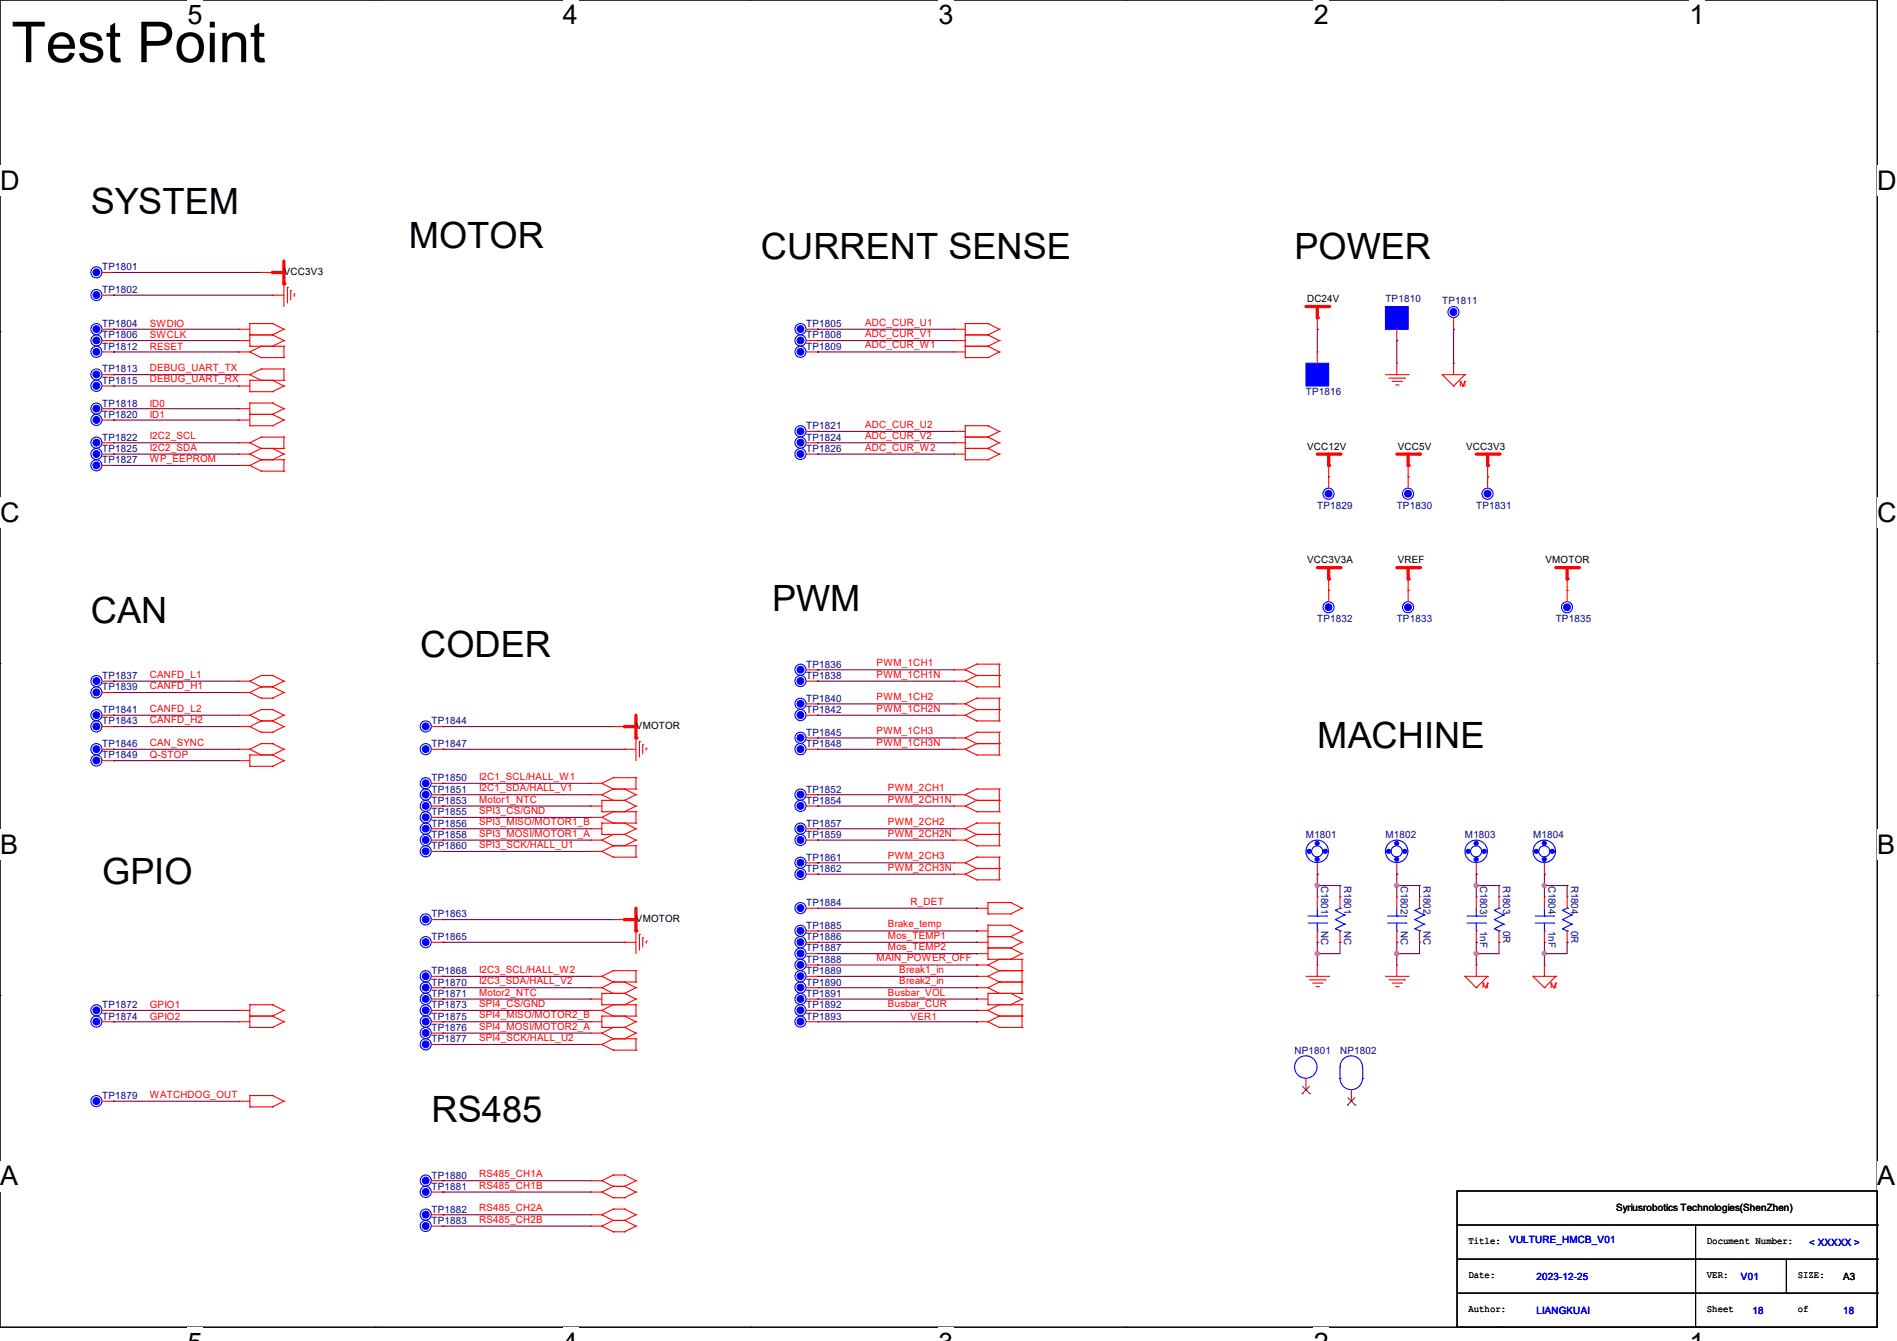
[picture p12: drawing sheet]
<svg xmlns="http://www.w3.org/2000/svg" width="297mm" height="210mm" viewBox="0 0 297 210" stroke-linecap="round" stroke-linejoin="round" font-family="sans-serif">
<defs><g id="words">
<text font-size="8.8" x="1.8" y="9.7">Test Point</text>
<g font-size="5.7">
<text x="14.2" y="33.5">SYSTEM</text>
<text x="64" y="38.9">MOTOR</text>
<text x="119.1" y="40.6">CURRENT SENSE</text>
<text x="202.7" y="40.6">POWER</text>
<text x="120.9" y="95.8">PWM</text>
<text x="14.2" y="97.5">CAN</text>
<text x="65.8" y="102.9">CODER</text>
<text x="206.2" y="117.1">MACHINE</text>
<text x="16" y="138.4">GPIO</text>
<text x="67.6" y="175.8">RS485</text>
</g>
<g font-size="4.2">
<text x="29.4" y="3.8">5</text>
<text x="88.1" y="3.8">4</text>
<text x="146.9" y="3.8">3</text>
<text x="205.7" y="3.8">2</text>
<text x="264.5" y="3.8">1</text>
<text x="0" y="29.8">D</text>
<text x="293.9" y="29.8">D</text>
<text x="0" y="81.7">C</text>
<text x="293.9" y="81.7">C</text>
<text x="0" y="133.7">B</text>
<text x="293.9" y="133.7">B</text>
<text x="0" y="185.6">A</text>
<text x="293.9" y="185.6">A</text>
</g>
<g font-size="1.6" fill="#000080">
<text x="16" y="42.3">TP1801</text>
<text x="16" y="45.9">TP1802</text>
<text x="216.9" y="47.3">TP1810</text>
<text x="225.8" y="47.7">TP1811</text>
<text x="16" y="51.2">TP1804</text>
<text x="16" y="53">TP1806</text>
<text x="126.2" y="51.2">TP1805</text>
<text x="126.2" y="53">TP1808</text>
<text x="16" y="54.8">TP1812</text>
<text x="16" y="58.3">TP1813</text>
<text x="126.2" y="54.8">TP1809</text>
<text x="16" y="63.7">TP1818</text>
<text x="16" y="65.4">TP1820</text>
<text x="16" y="60.1">TP1815</text>
<text x="204.5" y="61.9">TP1816</text>
<text x="16" y="69">TP1822</text>
<text x="16" y="70.8">TP1825</text>
<text x="126.2" y="70.8">TP1826</text>
<text x="126.2" y="67.2">TP1821</text>
<text x="126.2" y="69">TP1824</text>
<text x="16" y="72.6">TP1827</text>
<text x="206.2" y="79.7">TP1829</text>
<text x="218.7" y="79.7">TP1830</text>
<text x="231.1" y="79.7">TP1831</text>
<text x="206.2" y="97.4">TP1832</text>
<text x="218.7" y="97.4">TP1833</text>
<text x="243.6" y="97.4">TP1835</text>
<text x="16" y="106.3">TP1837</text>
<text x="126.2" y="106.3">TP1838</text>
<text x="126.2" y="104.6">TP1836</text>
<text x="16" y="108.1">TP1839</text>
<text x="16" y="111.7">TP1841</text>
<text x="16" y="113.5">TP1843</text>
<text x="67.6" y="113.5">TP1844</text>
<text x="126.2" y="111.7">TP1842</text>
<text x="126.2" y="109.9">TP1840</text>
<text x="16" y="118.8">TP1849</text>
<text x="16" y="117">TP1846</text>
<text x="67.6" y="117">TP1847</text>
<text x="126.2" y="115.2">TP1845</text>
<text x="126.2" y="117">TP1848</text>
<text x="67.6" y="122.3">TP1850</text>
<text x="67.6" y="124.1">TP1851</text>
<text x="67.6" y="125.9">TP1853</text>
<text x="126.2" y="125.9">TP1854</text>
<text x="126.2" y="124.1">TP1852</text>
<text x="67.6" y="127.7">TP1855</text>
<text x="67.6" y="129.5">TP1856</text>
<text x="67.6" y="131.2">TP1858</text>
<text x="126.2" y="129.5">TP1857</text>
<text x="126.2" y="131.2">TP1859</text>
<text x="204.5" y="131.2">M1801</text>
<text x="216.9" y="131.2">M1802</text>
<text x="229.4" y="131.2">M1803</text>
<text x="240" y="131.2">M1804</text>
<text x="67.6" y="133">TP1860</text>
<text x="126.2" y="134.8">TP1861</text>
<text x="126.2" y="136.6">TP1862</text>
<text x="67.6" y="143.7">TP1863</text>
<text x="126.2" y="141.9">TP1884</text>
<text x="206.9" y="138.7" transform="rotate(90 206.9 138.7)">C1801</text>
<text x="210.4" y="138.7" transform="rotate(90 210.4 138.7)">R1801</text>
<text x="219.3" y="138.7" transform="rotate(90 219.3 138.7)">C1802</text>
<text x="222.9" y="138.7" transform="rotate(90 222.9 138.7)">R1802</text>
<text x="231.8" y="138.7" transform="rotate(90 231.8 138.7)">C1803</text>
<text x="235.3" y="138.7" transform="rotate(90 235.3 138.7)">R1803</text>
<text x="242.4" y="138.7" transform="rotate(90 242.4 138.7)">C1804</text>
<text x="246" y="138.7" transform="rotate(90 246 138.7)">R1804</text>
<text x="67.6" y="147.2">TP1865</text>
<text x="126.2" y="145.5">TP1885</text>
<text x="126.2" y="147.2">TP1886</text>
<text x="126.2" y="149">TP1887</text>
<text x="206.9" y="145.8" transform="rotate(90 206.9 145.8)">NC</text>
<text x="210.4" y="145.8" transform="rotate(90 210.4 145.8)">NC</text>
<text x="219.3" y="145.8" transform="rotate(90 219.3 145.8)">NC</text>
<text x="222.9" y="145.8" transform="rotate(90 222.9 145.8)">NC</text>
<text x="231.8" y="145.8" transform="rotate(90 231.8 145.8)">1nF</text>
<text x="235.3" y="145.8" transform="rotate(90 235.3 145.8)">0R</text>
<text x="242.4" y="145.8" transform="rotate(90 242.4 145.8)">1nF</text>
<text x="246" y="145.8" transform="rotate(90 246 145.8)">0R</text>
<text x="67.6" y="152.6">TP1868</text>
<text x="67.6" y="154.3">TP1870</text>
<text x="126.2" y="152.6">TP1889</text>
<text x="126.2" y="154.3">TP1890</text>
<text x="126.2" y="150.8">TP1888</text>
<text x="16" y="159.7">TP1874</text>
<text x="16" y="157.9">TP1872</text>
<text x="67.6" y="156.1">TP1871</text>
<text x="67.6" y="159.7">TP1875</text>
<text x="67.6" y="157.9">TP1873</text>
<text x="67.6" y="161.5">TP1876</text>
<text x="126.2" y="156.1">TP1891</text>
<text x="126.2" y="157.9">TP1892</text>
<text x="126.2" y="159.7">TP1893</text>
<text x="67.6" y="163.2">TP1877</text>
<text x="202.7" y="165">NP1801</text>
<text x="209.8" y="165">NP1802</text>
<text x="16" y="172.1">TP1879</text>
<text x="67.6" y="184.6">TP1880</text>
<text x="67.6" y="186.3">TP1881</text>
<text x="67.6" y="189.9">TP1882</text>
<text x="67.6" y="191.7">TP1883</text>
</g>
<g font-size="1.6">
<text x="44.4" y="43.1">VCC3V3</text>
<text x="204.6" y="47.3">DC24V</text>
<text x="204.6" y="70.4">VCC12V</text>
<text x="218.9" y="70.4">VCC5V</text>
<text x="229.5" y="70.4">VCC3V3</text>
<text x="204.6" y="88.2">VCC3V3A</text>
<text x="218.9" y="88.2">VREF</text>
<text x="242" y="88.2">VMOTOR</text>
<text x="99.6" y="114.2">VMOTOR</text>
<text x="99.6" y="144.4">VMOTOR</text>
<text x="253" y="189.7">Syriusrobotics Technologies(ShenZhen)</text>
<text x="229.9" y="194.9">Title:</text>
<text x="267.2" y="194.9">Document Number:</text>
<text x="229.9" y="200.2">Date:</text>
<text x="267.2" y="200.2">VER:</text>
<text x="281.5" y="200.2">SIZE:</text>
<text x="288.6" y="200.4">A3</text>
<text x="229.9" y="205.5">Author:</text>
<text x="267.2" y="205.5">Sheet</text>
<text x="281.5" y="205.5">of</text>
</g>
<g font-size="1.6" fill="#f00">
<text x="23.5" y="51.2">SWDIO</text>
<text x="23.5" y="53">SWCLK</text>
<text x="135.5" y="51">ADC_CUR_U1</text>
<text x="135.5" y="52.8">ADC_CUR_V1</text>
<text x="23.5" y="54.8">RESET</text>
<text x="23.5" y="58.1">DEBUG_UART_TX</text>
<text x="23.5" y="59.9">DEBUG_UART_RX</text>
<text x="135.5" y="54.6">ADC_CUR_W1</text>
<text x="23.5" y="63.7">ID0</text>
<text x="23.5" y="65.4">ID1</text>
<text x="23.5" y="68.8">I2C2_SCL</text>
<text x="23.5" y="70.6">I2C2_SDA</text>
<text x="135.5" y="67">ADC_CUR_U2</text>
<text x="135.5" y="70.6">ADC_CUR_W2</text>
<text x="135.5" y="68.8">ADC_CUR_V2</text>
<text x="23.5" y="72.3">WP_EEPROM</text>
<text x="23.5" y="106.1">CANFD_L1</text>
<text x="23.5" y="107.9">CANFD_H1</text>
<text x="137.2" y="106.1">PWM_1CH1N</text>
<text x="137.2" y="104.3">PWM_1CH1</text>
<text x="23.5" y="111.5">CANFD_L2</text>
<text x="23.5" y="113.2">CANFD_H2</text>
<text x="137.2" y="111.5">PWM_1CH2N</text>
<text x="137.2" y="109.7">PWM_1CH2</text>
<text x="23.5" y="118.8">Q-STOP</text>
<text x="23.5" y="116.8">CAN_SYNC</text>
<text x="137.2" y="116.8">PWM_1CH3N</text>
<text x="137.2" y="115">PWM_1CH3</text>
<text x="75" y="122.1">I2C1_SCL/HALL_W1</text>
<text x="75" y="123.9">I2C1_SDA/HALL_V1</text>
<text x="75" y="125.7">Motor1_NTC</text>
<text x="139" y="125.7">PWM_2CH1N</text>
<text x="139" y="123.9">PWM_2CH1</text>
<text x="75" y="127.5">SPI3_CS/GND</text>
<text x="75" y="129.2">SPI3_MISO/MOTOR1_B</text>
<text x="75" y="131">SPI3_MOSI/MOTOR1_A</text>
<text x="139" y="131">PWM_2CH2N</text>
<text x="139" y="129.2">PWM_2CH2</text>
<text x="75" y="132.8">SPI3_SCK/HALL_U1</text>
<text x="139" y="136.4">PWM_2CH3N</text>
<text x="139" y="134.6">PWM_2CH3</text>
<text x="142.6" y="141.7">R_DET</text>
<text x="139" y="148.8">Mos_TEMP2</text>
<text x="139" y="145.2">Brake_temp</text>
<text x="139" y="147">Mos_TEMP1</text>
<text x="75" y="152.4">I2C3_SCL/HALL_W2</text>
<text x="75" y="154.1">I2C3_SDA/HALL_V2</text>
<text x="75" y="155.9">Motor2_NTC</text>
<text x="137.2" y="150.6">MAIN_POWER_OFF</text>
<text x="139" y="155.9">Busbar_VOL</text>
<text x="140.8" y="152.4">Break1_in</text>
<text x="140.8" y="154.1">Break2_in</text>
<text x="23.5" y="159.7">GPIO2</text>
<text x="23.5" y="157.9">GPIO1</text>
<text x="75" y="157.7">SPI4_CS/GND</text>
<text x="75" y="159.5">SPI4_MISO/MOTOR2_B</text>
<text x="75" y="161.2">SPI4_MOSI/MOTOR2_A</text>
<text x="139" y="157.7">Busbar_CUR</text>
<text x="142.6" y="159.7">VER1</text>
<text x="75" y="163">SPI4_SCK/HALL_U2</text>
<text x="23.5" y="171.9">WATCHDOG_OUT</text>
<text x="75" y="184.4">RS485_CH1A</text>
<text x="75" y="186.1">RS485_CH1B</text>
<text x="75" y="189.7">RS485_CH2A</text>
<text x="75" y="191.5">RS485_CH2B</text>
</g>
<g font-size="1.6" fill="#00f">
<text x="236.3" y="194.7">VULTURE_HMCB_V01</text>
<text x="283.3" y="195.1">&lt; XXXXX &gt;</text>
<text x="240.6" y="200.4">2023-12-25</text>
<text x="272.6" y="200.4">V01</text>
<text x="240.6" y="205.7">LIANGKUAI</text>
<text x="274.4" y="205.7">18</text>
<text x="288.6" y="205.7">18</text>
</g>
</g></defs>
<path d="M0 0h293.9v207.9h-293.9z" fill="none" stroke="#000" stroke-width=".17"/>
<g fill="#fff">
<path d="M29.4 0h2.3v4.7h-2.3z"/>
<path d="M29.4 207.9h2.3v2.1h-2.3z"/>
</g>
<path d="M58.8 0h.1M58.8 207.9h.1" fill="none" stroke="#000" stroke-width=".17"/>
<g fill="#fff">
<path d="M88.1 0h2.4v4.7h-2.4z"/>
<path d="M88.1 207.9h2.4v2.1h-2.4z"/>
</g>
<path d="M117.6 0h.1M117.6 207.9h.1" fill="none" stroke="#000" stroke-width=".17"/>
<g fill="#fff">
<path d="M146.9 0h2.4v4.7h-2.4z"/>
<path d="M146.9 207.9h2.4v2.1h-2.4z"/>
</g>
<path d="M176.3 0h.1M176.3 207.9h.1" fill="none" stroke="#000" stroke-width=".17"/>
<g fill="#fff">
<path d="M205.7 0h2.4v4.7h-2.4z"/>
<path d="M205.7 207.9h2.4v2.1h-2.4z"/>
</g>
<path d="M235.1 0h.1M235.1 207.9h.1" fill="none" stroke="#000" stroke-width=".17"/>
<g fill="#fff">
<path d="M264.5 0h2.4v4.7h-2.4z"/>
<path d="M264.5 207.9h2.4v2.1h-2.4z"/>
<path d="M0 26h3v4.7h-3z"/>
<path d="M293.9 26h3.1v4.7h-3.1z"/>
<path d="M0 77.9h3v4.7h-3z"/>
<path d="M293.9 77.9h3.1v4.7h-3.1z"/>
</g>
<path d="M0 51.9h.1M293.9 51.9h.1" fill="none" stroke="#000" stroke-width=".17"/>
<g fill="#fff">
<path d="M0 129.9h2.8v4.7h-2.8z"/>
<path d="M293.9 129.9h2.9v4.7h-2.9z"/>
</g>
<path d="M0 103.9h.1M293.9 103.9h.1" fill="none" stroke="#000" stroke-width=".17"/>
<g fill="#fff">
<path d="M0 181.8h2.8v4.8h-2.8z"/>
<path d="M293.8 181.8h3v4.8h-3z"/>
</g>
<path d="M0 155.9h.1M293.9 155.9h.1" fill="none" stroke="#000" stroke-width=".17"/>
<g fill="none" stroke="#f00" stroke-width=".17">
<path d="M37.3 51.6h.1M37.3 53.3h.1M37.3 55.1h.1M37.3 58.7h.1M37.3 51.6h1.8M37.3 55.1h1.8M37.3 53.3h1.8M37.3 58.7h1.8M39.1 50.7h.1M39.1 52.5h.1M39.1 54.2h.1M39.1 55.1h.1"/>
<path d="M39.1 58.7h.1M39.1 59.6h.1M39.1 50.7h3.6M39.1 52.5h3.6M39.1 54.2h5.3M39.1 50.7v3.5M39.1 59.6v1.7M39.1 55.1l1.8 .9M39.1 58.7l1.8 .9M39.1 59.6h5.3M40.9 56h.1M40.9 54.2h.1"/>
<path d="M40.9 57.8h.1M40.9 59.6h.1M40.9 56h3.5M40.9 54.2l-1.8 .9M40.9 57.8l-1.8 .9M40.9 57.8h3.5M42.7 46.2h.1M42.7 50.7h.1M42.7 52.5h.1M42.7 54.2h.1M42.7 59.6h.1M42.7 46.2h1.7"/>
<path d="M42.7 50.7l1.7 .9M42.7 52.5l1.7 .8M42.7 59.6l1.7 .9M44.4 44.4h.1M44.4 51.6h.1M44.4 53.3h.1M44.4 56h.1M44.4 54.2h.1M44.4 57.8h.1M44.4 59.6h.1M44.4 44.4v3.6M44.4 54.2v1.8"/>
<path d="M44.4 57.8v1.8M44.4 51.6l-1.7 .9M44.4 53.3l-1.7 .9M45 45h.1M45 45v2.5M45.5 45.5h.1M45.5 45.5v1.4M46.1 46.1h.1M46.1 46.1v.3M149.4 51.6h.1M149.4 55.1h.1M149.4 53.3h.1"/>
<path d="M149.4 51.6h1.7M149.4 55.1h1.7M149.4 53.3h1.7M151.1 50.7h.1M151.1 52.5h.1M151.1 54.2h.1M151.1 56h.1M151.1 50.7h3.6M151.1 50.7v5.3M151.1 52.5h3.6M151.1 54.2h3.6M151.1 56h3.6"/>
<path d="M154.7 50.7h.1M154.7 52.5h.1M154.7 54.2h.1M154.7 56h.1M154.7 50.7l1.8 .9M154.7 54.2l1.8 .9M154.7 52.5l1.8 .8M156.5 51.6h.1M156.5 55.1h.1M156.5 53.3h.1M156.5 51.6l-1.8 .9M156.5 55.1l-1.8 .9"/>
<path d="M156.5 53.3l-1.8 .9M37.3 69.3h.1M37.3 71.1h.1M37.3 72.9h.1M37.3 64h.1M37.3 65.8h.1M37.3 60.5h.1M37.3 69.3h1.8M37.3 71.1h1.8M37.3 72.9h1.8M37.3 64h1.8M37.3 65.8h1.8"/>
<path d="M37.3 60.5h1.8M39.1 69.3h.1M39.1 71.1h.1M39.1 72.9h.1M39.1 64.9h.1M39.1 63.1h.1M39.1 66.7h.1M39.1 61.3h.1M39.1 69.3l1.8 .9M39.1 71.1l1.8 .9M39.1 63.1v3.6M39.1 66.7h3.6"/>
<path d="M39.1 72.9l1.8 .9M39.1 64.9h3.6M39.1 63.1h3.6M39.1 61.3h3.6M40.9 70.2h.1M40.9 68.5h.1M40.9 72h.1M40.9 73.8h.1M40.9 68.5l-1.8 .8M40.9 70.2h3.5M40.9 68.5h3.5M40.9 70.2l-1.8 .9"/>
<path d="M40.9 72h3.5M40.9 72l-1.8 .9M40.9 73.8h3.5M42.7 70.2h.1M42.7 72h.1M42.7 64.9h.1M42.7 63.1h.1M42.7 66.7h.1M42.7 61.3h.1M42.7 70.2l1.7 .9M42.7 63.1l1.7 .9M42.7 64.9l1.7 .9"/>
<path d="M44.4 70.2h.1M44.4 68.5h.1M44.4 71.1h.1M44.4 72h.1M44.4 73.8h.1M44.4 64h.1M44.4 65.8h.1M44.4 60.5h.1M44.4 68.5v1.7M44.4 72v1.8M44.4 71.1l-1.7 .9M44.4 64l-1.7 .9"/>
<path d="M44.4 65.8l-1.7 .9M44.4 60.5l-1.7 .8M149.4 67.6h.1M149.4 71.1h.1M149.4 69.3h.1M149.4 69.3h1.7M149.4 71.1h1.7M149.4 67.6h1.7M151.1 66.7h.1M151.1 68.5h.1M151.1 70.2h.1M151.1 72h.1"/>
<path d="M151.1 70.2h3.6M151.1 68.5h3.6M151.1 72h3.6M151.1 66.7v5.3M151.1 66.7h3.6M154.7 66.7h.1M154.7 68.5h.1M154.7 70.2h.1M154.7 72h.1M154.7 66.7l1.8 .9M154.7 70.2l1.8 .9M154.7 68.5l1.8 .8"/>
<path d="M156.5 67.6h.1M156.5 71.1h.1M156.5 69.3h.1M156.5 67.6l-1.8 .9M156.5 71.1l-1.8 .9M156.5 69.3l-1.8 .9M92.5 129.8h.1M92.5 131.6h.1M92.5 133.3h.1M92.5 128h.1M92.5 126.2h.1M92.5 122.7h.1"/>
<path d="M92.5 124.5h.1M92.5 129.8h1.7M92.5 131.6h1.7M92.5 133.3h1.7M92.5 128h1.7M92.5 126.2h1.7M92.5 122.7h1.7M92.5 124.5h1.7M94.2 130.7h.1M94.2 128.9h.1M94.2 131.6h.1M94.2 133.3h.1"/>
<path d="M94.2 128h.1M94.2 127.1h.1M94.2 125.3h.1M94.2 122.7h.1M94.2 124.5h.1M94.2 130.7h3.6M94.2 125.3v1.8M94.2 128.9v1.8M94.2 128.9h5.4M94.2 131.6l1.8 .9M94.2 133.3l1.8 .9M94.2 128l1.8 .9"/>
<path d="M94.2 127.1h5.4M94.2 125.3h3.6M94.2 122.7l1.8 .9M94.2 124.5l1.8 .8M96 132.5h.1M96 130.7h.1M96 134.2h.1M96 128.9h.1M96 127.1h.1M96 123.6h.1M96 121.8h.1M96 125.3h.1"/>
<path d="M96 132.5h3.6M96 130.7l-1.8 .9M96 132.5l-1.8 .8M96 134.2h3.6M96 127.1l-1.8 .9M96 121.8l-1.8 .9M96 123.6h3.6M96 121.8h3.6M96 123.6l-1.8 .9M97.8 130.7h.1M97.8 128.9h.1M97.8 132.5h.1"/>
<path d="M97.8 127.1h.1M97.8 125.3h.1M97.8 123.6h.1M97.8 128.9l1.8 .9M97.8 130.7l1.8 .9M97.8 125.3l1.8 .9M97.8 123.6l1.8 .9M99.6 129.8h.1M99.6 131.6h.1M99.6 134.2h.1M99.6 132.5h.1M99.6 128.9h.1"/>
<path d="M99.6 127.1h.1M99.6 126.2h.1M99.6 123.6h.1M99.6 121.8h.1M99.6 124.5h.1M99.6 129.8l-1.8 .9M99.6 131.6l-1.8 .9M99.6 121.8v1.8M99.6 127.1v1.8M99.6 132.5v1.7M99.6 126.2l-1.8 .9M99.6 124.5l-1.8 .8"/>
<path d="M92.5 158.2h.1M92.5 156.5h.1M92.5 154.7h.1M92.5 152.9h.1M92.5 158.2h1.7M92.5 156.5h1.7M92.5 154.7h1.7M92.5 152.9h1.7M94.2 159.1h.1M94.2 158.2h.1M94.2 157.4h.1M94.2 155.6h.1"/>
<path d="M94.2 154.7h.1M94.2 152.9h.1M94.2 155.6v1.8M94.2 159.1v1.8M94.2 159.1h5.4M94.2 158.2l1.8 .9M94.2 157.4h5.4M94.2 155.6h3.6M94.2 154.7l1.8 .9M94.2 152.9l1.8 .9M96 159.1h.1M96 157.4h.1"/>
<path d="M96 155.6h.1M96 153.8h.1M96 152h.1M96 157.4l-1.8 .8M96 153.8h3.6M96 153.8l-1.8 .9M96 152l-1.8 .9M96 152h3.6M97.8 159.1h.1M97.8 157.4h.1M97.8 155.6h.1M97.8 153.8h.1"/>
<path d="M97.8 159.1l1.8 .9M97.8 155.6l1.8 .9M97.8 153.8l1.8 .9M99.6 159.1h.1M99.6 157.4h.1M99.6 156.5h.1M99.6 154.7h.1M99.6 153.8h.1M99.6 152h.1M99.6 152v1.8M99.6 157.4v1.7M99.6 156.5l-1.8 .9"/>
<path d="M99.6 154.7l-1.8 .9M204.5 152.9h3.5M205 153.5h2.5M205.5 154h1.5M206.1 154.5h.3M206.2 151.1h.1M206.2 151.1v1.8M206.4 154.5h.1M207 154h.1M207.5 153.5h.1M208 152.9h.1M216.9 152.9h3.6"/>
<path d="M217.5 153.5h2.4M218 154h1.4M218.5 154.5h.4M218.7 151.1h.1M218.7 151.1v1.8M218.9 154.5h.1M219.4 154h.1M219.9 153.5h.1M220.5 152.9h.1M37.3 172.5h.1M37.3 172.5h1.8M39.1 173.4h.1"/>
<path d="M39.1 171.6h.1M39.1 173.4h3.6M39.1 171.6v1.8M39.1 171.6h3.6M42.7 173.4h.1M42.7 171.6h.1M42.7 171.6l1.7 .9M44.4 172.5h.1M44.4 172.5l-1.7 .9M92.5 160h.1M92.5 163.6h.1M92.5 161.8h.1"/>
<path d="M92.5 160h1.7M92.5 163.6h1.7M92.5 161.8h1.7M94.2 160.9h.1M94.2 163.6h.1M94.2 161.8h.1M94.2 160.9h3.6M94.2 163.6l1.8 .9M94.2 161.8l1.8 .9M96 164.5h.1M96 162.7h.1M96 160.9h.1"/>
<path d="M96 162.7l-1.8 .9M96 164.5h3.6M96 162.7h3.6M96 160.9l-1.8 .9M97.8 160.9h.1M97.8 162.7h.1M97.8 160.9l1.8 .9M99.6 160h.1M99.6 164.5h.1M99.6 162.7h.1M99.6 161.8h.1M99.6 162.7v1.8"/>
<path d="M99.6 160l-1.8 .9M99.6 161.8l-1.8 .9M92.5 186.7h.1M92.5 184.9h.1M92.5 192h.1M92.5 190.2h.1M92.5 186.7h1.7M92.5 184.9h1.7M92.5 192h1.7M92.5 190.2h1.7M94.2 186.7h.1M94.2 184.9h.1"/>
<path d="M94.2 192h.1M94.2 190.2h.1M94.2 186.7l1.8 .9M94.2 184.9l1.8 .9M94.2 192l1.8 .9M94.2 190.2l1.8 .9M96 185.8h.1M96 187.6h.1M96 184h.1M96 191.1h.1M96 192.9h.1M96 189.4h.1"/>
<path d="M96 185.8l-1.8 .9M96 185.8h1.8M96 187.6h1.8M96 184l-1.8 .9M96 184h1.8M96 191.1l-1.8 .9M96 191.1h1.8M96 192.9h1.8M96 189.4l-1.8 .8M96 189.4h1.8M97.8 185.8h.1M97.8 187.6h.1"/>
<path d="M97.8 184h.1M97.8 191.1h.1M97.8 192.9h.1M97.8 189.4h.1M97.8 185.8l1.8 .9M97.8 184l1.8 .9M97.8 191.1l1.8 .9M97.8 189.4l1.8 .8M99.6 186.7h.1M99.6 184.9h.1M99.6 192h.1M99.6 190.2h.1"/>
<path d="M99.6 186.7l-1.8 .9M99.6 184.9l-1.8 .9M99.6 192l-1.8 .9M99.6 190.2l-1.8 .9"/>
</g>
<path d="M42.7 42.7h1.7" fill="none" stroke="#f00" stroke-width=".51"/>
<circle cx="42.7" cy="42.7" r=".25" fill="#f00"/>
<path d="M44.4 40.9v3.5" fill="none" stroke="#f00" stroke-width=".51"/>
<circle cx="44.5" cy="44.5" r=".25" fill="#f00"/>
<path d="M40.9 42.7h.1M40.9 42.7h1.8M97.8 117.3h.1M97.8 117.3h1.8M99.6 115.6h.1M99.6 115.6v3.5M100.1 116.1h.1M100.1 116.1v2.5M100.6 116.6h.1M100.6 116.6v1.5M101.2 117.2h.1M101.2 117.2v.3" fill="none" stroke="#f00" stroke-width=".17"/>
<path d="M97.8 113.8h1.8" fill="none" stroke="#f00" stroke-width=".51"/>
<circle cx="97.8" cy="113.8" r=".25" fill="#f00"/>
<path d="M99.6 112v3.6" fill="none" stroke="#f00" stroke-width=".51"/>
<circle cx="99.6" cy="115.6" r=".25" fill="#f00"/>
<path d="M96 113.8h.1M96 113.8h1.8M97.8 147.6h.1M97.8 147.6h1.8M99.6 145.8h.1M99.6 145.8v3.6M100.1 146.3h.1M100.1 146.3v2.5M100.6 146.9h.1M100.6 146.9v1.4M101.2 147.4h.1M101.2 147.4v.3" fill="none" stroke="#f00" stroke-width=".17"/>
<path d="M97.8 144h1.8" fill="none" stroke="#f00" stroke-width=".51"/>
<circle cx="97.8" cy="144" r=".25" fill="#f00"/>
<path d="M99.6 142.2v3.6" fill="none" stroke="#f00" stroke-width=".51"/>
<circle cx="99.6" cy="145.8" r=".25" fill="#f00"/>
<g fill="none" stroke="#f00" stroke-width=".17">
<path d="M37.3 108.5h.1M37.3 113.8h.1M37.3 112h.1M37.3 119.1h.1M37.3 106.7h.1M37.3 117.3h.1M37.3 108.5h1.8M37.3 113.8h1.8M37.3 112h1.8M37.3 119.1h1.8M37.3 106.7h1.8M37.3 117.3h1.8"/>
<path d="M39.1 108.5h.1M39.1 113.8h.1M39.1 112h.1M39.1 118.2h.1M39.1 106.7h.1M39.1 117.3h.1M39.1 108.5l1.8 .8M39.1 113.8l1.8 .9M39.1 112l1.8 .9M39.1 118.2h3.6M39.1 118.2v1.8M39.1 106.7l1.8 .9"/>
<path d="M39.1 117.3l1.8 .9M40.9 107.6h.1M40.9 109.3h.1M40.9 112.9h.1M40.9 114.7h.1M40.9 111.1h.1M40.9 105.8h.1M40.9 116.5h.1M40.9 118.2h.1M40.9 107.6l-1.8 .9M40.9 107.6h1.8M40.9 109.3h1.8"/>
<path d="M40.9 112.9l-1.8 .9M40.9 112.9h1.8M40.9 114.7h1.8M40.9 111.1l-1.8 .9M40.9 111.1h1.8M40.9 105.8l-1.8 .9M40.9 105.8h1.8M40.9 116.5l-1.8 .8M40.9 116.5h1.8M42.7 107.6h.1M42.7 109.3h.1M42.7 112.9h.1"/>
<path d="M42.7 114.7h.1M42.7 111.1h.1M42.7 118.2h.1M42.7 105.8h.1M42.7 116.5h.1M42.7 107.6l1.7 .9M42.7 112.9l1.7 .9M42.7 111.1l1.7 .9M42.7 118.2l1.7 .9M42.7 105.8l1.7 .9M42.7 116.5l1.7 .8M44.4 108.5h.1"/>
<path d="M44.4 113.8h.1M44.4 112h.1M44.4 119.1h.1M44.4 106.7h.1M44.4 117.3h.1M44.4 108.5l-1.7 .8M44.4 113.8l-1.7 .9M44.4 112l-1.7 .9M44.4 119.1l-1.7 .9M44.4 106.7l-1.7 .9M44.4 117.3l-1.7 .9M39.1 120h.1"/>
<path d="M39.1 120h3.6M42.7 120h.1M96 144h.1M96 144h1.8"/>
</g>
<path d="M220.5 88.9v1.8" fill="none" stroke="#f00" stroke-width=".51"/>
<circle cx="220.5" cy="90.7" r=".25" fill="#f00"/>
<path d="M218.7 88.9h3.5" fill="none" stroke="#f00" stroke-width=".51"/>
<circle cx="222.3" cy="88.9" r=".25" fill="#f00"/>
<path d="M220.5 92.5h.1M220.5 90.7v1.8" fill="none" stroke="#f00" stroke-width=".17"/>
<path d="M206.2 48v1.8" fill="none" stroke="#f00" stroke-width=".51"/>
<circle cx="206.2" cy="49.8" r=".25" fill="#f00"/>
<path d="M204.5 48h3.5" fill="none" stroke="#f00" stroke-width=".51"/>
<circle cx="208" cy="48" r=".25" fill="#f00"/>
<g fill="none" stroke="#f00" stroke-width=".17">
<path d="M206.2 51.6h.1M206.2 49.8v1.8M225.8 58.7h.1M225.8 58.7h3.6M225.8 58.7l1.8 1.8M227.6 56.9h.1M227.6 56.9v1.8M228.6 59.7h.1M228.6 59.7v.8M228.6 59.7l.4 .8M229.4 58.7h.1M229.4 59.7h.1"/>
<path d="M229.4 58.7l-1.8 1.8M229.4 59.7v.8M229.4 59.7l-.4 .8M227.6 60.5h.1M229 60.5h.1"/>
</g>
<path d="M208 88.9v1.8" fill="none" stroke="#f00" stroke-width=".51"/>
<circle cx="208" cy="90.7" r=".25" fill="#f00"/>
<path d="M206.2 88.9h3.6" fill="none" stroke="#f00" stroke-width=".51"/>
<circle cx="209.8" cy="88.9" r=".25" fill="#f00"/>
<path d="M208 92.5h.1M208 90.7v1.8" fill="none" stroke="#f00" stroke-width=".17"/>
<path d="M220.5 71.1v1.8" fill="none" stroke="#f00" stroke-width=".51"/>
<circle cx="220.5" cy="72.9" r=".25" fill="#f00"/>
<path d="M218.7 71.1h3.5" fill="none" stroke="#f00" stroke-width=".51"/>
<circle cx="222.3" cy="71.1" r=".25" fill="#f00"/>
<path d="M220.5 74.7h.1M220.5 72.9v1.8" fill="none" stroke="#f00" stroke-width=".17"/>
<path d="M232.9 71.1v1.8" fill="none" stroke="#f00" stroke-width=".51"/>
<circle cx="232.9" cy="72.9" r=".25" fill="#f00"/>
<path d="M231.1 71.1h3.6" fill="none" stroke="#f00" stroke-width=".51"/>
<circle cx="234.7" cy="71.1" r=".25" fill="#f00"/>
<g fill="none" stroke="#f00" stroke-width=".17">
<path d="M216.9 58.7h3.6M217.5 59.2h2.4M218 59.7h1.4M218.7 56.9h.1M218.7 56.9v1.8M219.4 59.7h.1M219.9 59.2h.1M220.5 58.7h.1M218.5 60.3h.4M218.9 60.3h.1M232.9 74.7h.1M232.9 72.9v1.8"/>
<path d="M229.4 152.9h.1M229.4 152.9h3.5M229.4 152.9l1.7 1.8M231.1 154.7h.1M231.1 151.1h.1M231.1 151.1v1.8M232.2 154h.1M232.2 154v.7M232.2 154l.4 .7M232.6 154.7h.1M232.9 152.9h.1M232.9 154h.1"/>
<path d="M232.9 154v.7M232.9 152.9l-1.8 1.8M232.9 154l-.3 .7M240 152.9h.1M240 152.9h3.6M240 152.9l1.8 1.8M241.8 154.7h.1M241.8 151.1h.1M241.8 151.1v1.8M242.9 154h.1M242.9 154v.7M242.9 154l.3 .7"/>
<path d="M243.2 154.7h.1M243.6 152.9h.1M243.6 154h.1M243.6 152.9l-1.8 1.8M243.6 154v.7M243.6 154l-.4 .7"/>
</g>
<path d="M208 71.1v1.8" fill="none" stroke="#f00" stroke-width=".51"/>
<circle cx="208" cy="72.9" r=".25" fill="#f00"/>
<path d="M206.2 71.1h3.6" fill="none" stroke="#f00" stroke-width=".51"/>
<circle cx="209.8" cy="71.1" r=".25" fill="#f00"/>
<path d="M208 74.7h.1M208 72.9v1.8" fill="none" stroke="#f00" stroke-width=".17"/>
<path d="M245.4 88.9v1.8" fill="none" stroke="#f00" stroke-width=".51"/>
<circle cx="245.4" cy="90.7" r=".25" fill="#f00"/>
<path d="M243.6 88.9h3.5" fill="none" stroke="#f00" stroke-width=".51"/>
<circle cx="247.1" cy="88.9" r=".25" fill="#f00"/>
<g fill="none" stroke="#f00" stroke-width=".17">
<path d="M16 42.7h1.8M16 46.2h1.8M16 51.6h1.8M16 53.3h1.8M16 55.1h1.8M16 58.7h1.8M17.8 42.7h.1M17.8 46.2h.1M17.8 51.6h.1M17.8 53.3h.1M17.8 55.1h.1M17.8 58.7h.1"/>
<path d="M126.2 51.6h1.8M126.2 53.3h1.8M126.2 55.1h1.8M128 51.6h.1M128 53.3h.1M128 55.1h.1M206.2 55.1h.1M206.2 55.1v1.8M218.7 53.3h.1M218.7 51.6v1.7M227.6 51.6h.1M227.6 49.8v1.8"/>
<path d="M16 71.1h1.8M16 69.3h1.8M16 72.9h1.8M16 64h1.8M16 65.8h1.8M16 60.5h1.8M17.8 69.3h.1M17.8 72.9h.1M17.8 64h.1M17.8 65.8h.1M17.8 71.1h.1M17.8 60.5h.1"/>
<path d="M126.2 71.1h1.8M126.2 69.3h1.8M126.2 67.6h1.8M128 71.1h.1M128 67.6h.1M128 69.3h.1M208 74.7h.1M208 74.7v1.8M220.5 74.7h.1M220.5 74.7v1.8M232.9 74.7h.1M232.9 74.7v1.8"/>
<path d="M208 92.5h.1M208 92.5v1.7M220.5 92.5h.1M220.5 92.5v1.7M245.4 92.5h.1M245.4 90.7v3.5M16 106.7h1.8M16 112h1.8M16 117.3h1.8M16 108.5h1.8M16 119.1h1.8M16 113.8h1.8"/>
<path d="M17.8 106.7h.1M17.8 108.5h.1M17.8 119.1h.1M17.8 112h.1M17.8 113.8h.1M17.8 117.3h.1M67.6 117.3h1.7M67.6 113.8h1.7M69.3 113.8h.1M69.3 117.3h.1M126.2 104.9h1.8M126.2 106.7h1.8"/>
<path d="M126.2 110.2h1.8M126.2 112h1.8M126.2 115.6h1.8M126.2 117.3h1.8M128 115.6h.1M128 117.3h.1M128 106.7h.1M128 104.9h.1M128 112h.1M128 110.2h.1M149.4 104.9h.1M149.4 106.7h.1"/>
<path d="M149.4 110.2h.1M149.4 112h.1M149.4 115.6h.1M149.4 117.3h.1M149.4 104.9h1.7M149.4 106.7h1.7M149.4 110.2h1.7M149.4 112h1.7M149.4 115.6h1.7M149.4 117.3h1.7M151.1 104.9h.1M151.1 106.7h.1"/>
<path d="M151.1 110.2h.1M151.1 112h.1M151.1 115.6h.1M151.1 117.3h.1M151.1 104.9l1.8 .9M151.1 106.7l1.8 .9M151.1 110.2l1.8 .9M151.1 112l1.8 .9M151.1 115.6l1.8 .9M151.1 117.3l1.8 .9M152.9 104h.1M152.9 105.8h.1"/>
<path d="M152.9 107.6h.1M152.9 109.3h.1M152.9 111.1h.1M152.9 112.9h.1M152.9 114.7h.1M152.9 116.5h.1M152.9 118.2h.1M152.9 104l-1.8 .9M152.9 104h3.6M152.9 105.8h3.6M152.9 105.8l-1.8 .9M152.9 107.6h3.6"/>
<path d="M152.9 109.3l-1.8 .9M152.9 109.3h3.6M152.9 111.1h3.6M152.9 111.1l-1.8 .9M152.9 112.9h3.6M152.9 114.7l-1.8 .9M152.9 114.7h3.6M152.9 116.5h3.6M152.9 116.5l-1.8 .8M152.9 118.2h3.6M156.5 104h.1M156.5 105.8h.1"/>
<path d="M156.5 107.6h.1M156.5 109.3h.1M156.5 111.1h.1M156.5 112.9h.1M156.5 114.7h.1M156.5 116.5h.1M156.5 118.2h.1M156.5 104v3.6M156.5 109.3v3.6M156.5 114.7v3.5M67.6 124.5h1.7M67.6 126.2h1.7"/>
<path d="M67.6 129.8h1.7M67.6 131.6h1.7M67.6 122.7h1.7M67.6 133.3h1.7M67.6 128h1.7M69.3 122.7h.1M69.3 133.3h.1M69.3 124.5h.1M69.3 126.2h.1M69.3 128h.1M69.3 129.8h.1M69.3 131.6h.1"/>
<path d="M126.2 124.5h1.8M126.2 126.2h1.8M126.2 129.8h1.8M126.2 131.6h1.8M126.2 135.1h1.8M126.2 136.9h1.8M128 126.2h.1M128 124.5h.1M128 129.8h.1M128 135.1h.1M128 131.6h.1M128 136.9h.1"/>
<path d="M149.4 124.5h.1M149.4 126.2h.1M149.4 129.8h.1M149.4 131.6h.1M149.4 135.1h.1M149.4 136.9h.1M149.4 124.5h1.7M149.4 126.2h1.7M149.4 129.8h1.7M149.4 131.6h1.7M149.4 135.1h1.7M149.4 136.9h1.7"/>
<path d="M151.1 124.5h.1M151.1 126.2h.1M151.1 129.8h.1M151.1 131.6h.1M151.1 135.1h.1M151.1 136.9h.1M151.1 124.5l1.8 .8M151.1 126.2l1.8 .9M151.1 129.8l1.8 .9M151.1 131.6l1.8 .9M151.1 135.1l1.8 .9M151.1 136.9l1.8 .9"/>
<path d="M152.9 123.6h.1M152.9 125.3h.1M152.9 127.1h.1M152.9 128.9h.1M152.9 130.7h.1M152.9 132.5h.1M152.9 134.2h.1M152.9 136h.1M152.9 137.8h.1M152.9 123.6l-1.8 .9M152.9 123.6h3.6M152.9 125.3h3.6"/>
<path d="M152.9 125.3l-1.8 .9M152.9 127.1h3.6M152.9 128.9l-1.8 .9M152.9 128.9h3.6M152.9 130.7h3.6M152.9 130.7l-1.8 .9M152.9 132.5h3.6M152.9 134.2l-1.8 .9M152.9 134.2h3.6M152.9 136h3.6M152.9 136l-1.8 .9M152.9 137.8h3.6"/>
<path d="M156.5 123.6h.1M156.5 125.3h.1M156.5 127.1h.1M156.5 128.9h.1M156.5 130.7h.1M156.5 132.5h.1M156.5 134.2h.1M156.5 136h.1M156.5 137.8h.1M156.5 123.6v3.5M156.5 128.9v3.6M156.5 134.2v3.6"/>
<path d="M206.2 136.9h.1M206.2 135.1v1.8M218.7 136.9h.1M218.7 135.1v1.8M231.1 136.9h.1M231.1 135.1v1.8M241.8 136.9h.1M241.8 135.1v1.8M16 158.2h1.8M17.8 158.2h.1M37.3 158.2h.1M37.3 158.2h1.8"/>
<path d="M39.1 157.4h.1M39.1 159.1h.1M39.1 157.4h3.6M39.1 157.4v3.5M39.1 159.1h3.6M42.7 157.4h.1M42.7 159.1h.1M42.7 157.4l1.7 .8M42.7 159.1l1.7 .9M44.4 158.2h.1M44.4 158.2l-1.7 .9M67.6 158.2h1.7"/>
<path d="M67.6 147.6h1.7M67.6 152.9h1.7M67.6 154.7h1.7M67.6 156.5h1.7M67.6 144h1.7M69.3 147.6h.1M69.3 152.9h.1M69.3 154.7h.1M69.3 144h.1M69.3 156.5h.1M69.3 158.2h.1M126.2 158.2h1.8"/>
<path d="M126.2 142.2h1.8M126.2 149.4h1.8M126.2 147.6h1.8M126.2 145.8h1.8M126.2 151.1h1.8M126.2 152.9h1.8M126.2 154.7h1.8M126.2 156.5h1.8M128 152.9h.1M128 154.7h.1M128 156.5h.1M128 142.2h.1"/>
<path d="M128 158.2h.1M128 145.8h.1M128 147.6h.1M128 151.1h.1M128 149.4h.1M152.9 142.2h.1M152.9 149.4h.1M152.9 147.6h.1M152.9 145.8h.1M152.9 151.1h.1M152.9 152.9h.1M152.9 154.7h.1"/>
<path d="M152.9 156.5h.1M152.9 158.2h.1M152.9 158.2h1.8M152.9 142.2h1.8M152.9 149.4h1.8M152.9 147.6h1.8M152.9 145.8h1.8M152.9 151.1h1.8M152.9 152.9h1.8M152.9 154.7h1.8M152.9 156.5h1.8M154.7 141.4h.1"/>
<path d="M154.7 143.1h.1M154.7 150.2h.1M154.7 148.5h.1M154.7 146.7h.1M154.7 144.9h.1M154.7 151.1h.1M154.7 152.9h.1M154.7 154.7h.1M154.7 155.6h.1M154.7 157.4h.1M154.7 158.2h.1M154.7 157.4h5.3"/>
<path d="M154.7 141.4h3.5M154.7 141.4v1.7M154.7 144.9v5.3M154.7 155.6v1.8M154.7 143.1h3.5M154.7 150.2h5.3M154.7 148.5h3.5M154.7 146.7h3.5M154.7 144.9h3.5M154.7 151.1l1.8 .9M154.7 152.9l1.8 .9M154.7 154.7l1.8 .9"/>
<path d="M154.7 155.6h5.3M154.7 158.2l1.8 .9M156.5 152h.1M156.5 150.2h.1M156.5 153.8h.1M156.5 155.6h.1M156.5 157.4h.1M156.5 159.1h.1M156.5 159.1h3.5M156.5 150.2l-1.8 .9M156.5 152h3.5M156.5 152l-1.8 .9"/>
<path d="M156.5 153.8h3.5M156.5 153.8l-1.8 .9M156.5 157.4l-1.8 .8M156.5 159.1l-1.8 .9M158.2 141.4h.1M158.2 143.1h.1M158.2 150.2h.1M158.2 148.5h.1M158.2 146.7h.1M158.2 144.9h.1M158.2 155.6h.1M158.2 157.4h.1"/>
<path d="M158.2 141.4l1.8 .8M158.2 148.5l1.8 .9M158.2 146.7l1.8 .9M158.2 144.9l1.8 .9M158.2 155.6l1.8 .9M160 142.2h.1M160 149.4h.1M160 147.6h.1M160 145.8h.1M160 152h.1M160 150.2h.1M160 153.8h.1"/>
<path d="M160 155.6h.1M160 156.5h.1M160 157.4h.1M160 159.1h.1M160 142.2l-1.8 .9M160 149.4l-1.8 .8M160 147.6l-1.8 .9M160 145.8l-1.8 .9M160 150.2v5.4M160 157.4v3.5M160 156.5l-1.8 .9M206.2 140.5h.1"/>
<path d="M206.2 147.6h.1M206.2 140.5v1.7M206.2 145.8v1.8M209.8 140.5h.1M209.8 147.6h.1M209.8 140.5v1.7M209.8 145.8v1.8M218.7 140.5h.1M218.7 147.6h.1M218.7 140.5v1.7M218.7 145.8v1.8M222.2 140.5h.1"/>
<path d="M222.2 147.6h.1M222.2 140.5v1.7M222.2 145.8v1.8M231.1 140.5h.1M231.1 147.6h.1M231.1 140.5v1.7M231.1 145.8v1.8M234.7 140.5h.1M234.7 147.6h.1M234.7 140.5v1.7M234.7 145.8v1.8M241.8 140.5h.1"/>
<path d="M241.8 147.6h.1M241.8 140.5v1.7M241.8 145.8v1.8M245.4 140.5h.1M245.4 147.6h.1M245.4 140.5v1.7M245.4 145.8v1.8M16 160h1.8M16 172.5h1.8M17.8 160h.1M17.8 172.5h.1M37.3 160h.1"/>
<path d="M37.3 160h1.8M39.1 160.9h.1M39.1 160.9h3.6M42.7 160.9h.1M44.4 160h.1M44.4 160l-1.7 .9M67.6 160h1.7M67.6 161.8h1.7M67.6 163.6h1.7M69.3 160h.1M69.3 161.8h.1M69.3 163.6h.1"/>
<path d="M126.2 160h1.8M128 160h.1M152.9 160h.1M152.9 160h1.8M154.7 160h.1M154.7 160l1.8 .9M156.5 160.9h.1M156.5 160.9h3.5M160 160.9h.1M204.5 170.7h.1M204.5 168.9v1.8M211.6 172.5h.1"/>
<path d="M211.6 170.7v1.8M67.6 184.9h1.7M67.6 186.7h1.7M67.6 190.2h1.7M67.6 192h1.7M69.3 184.9h.1M69.3 186.7h.1M69.3 190.2h.1M69.3 192h.1"/>
</g>
<path d="M228.1 186.5h65.8v21.4h-65.8zM228.1 191.9h65.8M228.1 197.2h65.8M265.5 191.9v16M279.7 197.2v5.3M293.9 191.9h.1M293.9 197.2h.1M228.1 202.5h65.8M265.5 207.9h.1M279.7 202.5h.1M293.9 202.5h.1" fill="none" stroke="#000" stroke-width=".17"/>
<g fill="#00f" stroke="#00f" stroke-width=".17">
<path d="M216.9 48h3.6v3.6h-3.6z" fill-rule="evenodd"/>
<path d="M204.5 56.9h3.5v3.6h-3.5z" fill-rule="evenodd"/>
<circle cx="125.3" cy="152.9" r=".53"/>
<circle cx="227.6" cy="48.9" r=".53"/>
<circle cx="125.3" cy="71.1" r=".53"/>
<circle cx="125.3" cy="115.5" r=".53"/>
<circle cx="15.1" cy="160" r=".53"/>
<circle cx="15.1" cy="69.3" r=".53"/>
<circle cx="15.1" cy="172.4" r=".53"/>
<circle cx="125.3" cy="154.7" r=".53"/>
<circle cx="125.3" cy="117.3" r=".53"/>
<circle cx="15.1" cy="158.2" r=".53"/>
<circle cx="125.3" cy="156.4" r=".53"/>
<circle cx="125.3" cy="142.2" r=".53"/>
<circle cx="125.3" cy="158.2" r=".53"/>
<circle cx="205" cy="133.3" r=".33"/>
<circle cx="206.2" cy="132.1" r=".32"/>
<circle cx="207.5" cy="133.3" r=".33"/>
<circle cx="206.2" cy="134.6" r=".32"/>
<circle cx="125.3" cy="126.2" r=".53"/>
<circle cx="15.1" cy="72.9" r=".53"/>
<circle cx="66.7" cy="122.7" r=".53"/>
<circle cx="125.3" cy="124.4" r=".53"/>
<circle cx="217.4" cy="133.3" r=".33"/>
<circle cx="218.7" cy="132.1" r=".32"/>
<circle cx="219.9" cy="133.3" r=".33"/>
<circle cx="218.7" cy="134.6" r=".32"/>
<circle cx="245.3" cy="95.1" r=".53"/>
<circle cx="15.1" cy="106.7" r=".53"/>
<circle cx="66.7" cy="184.9" r=".53"/>
<circle cx="125.3" cy="129.8" r=".53"/>
<circle cx="66.7" cy="133.3" r=".53"/>
<circle cx="15.1" cy="42.7" r=".53"/>
<circle cx="229.9" cy="133.3" r=".33"/>
<circle cx="231.1" cy="132.1" r=".32"/>
<circle cx="232.4" cy="133.3" r=".33"/>
<circle cx="231.1" cy="134.6" r=".32"/>
<circle cx="15.1" cy="108.4" r=".53"/>
<circle cx="66.7" cy="186.7" r=".53"/>
<circle cx="66.7" cy="124.4" r=".53"/>
<circle cx="15.1" cy="46.2" r=".53"/>
<circle cx="240.5" cy="133.3" r=".33"/>
<circle cx="241.8" cy="132.1" r=".32"/>
<circle cx="243" cy="133.3" r=".33"/>
<circle cx="241.8" cy="134.6" r=".32"/>
<circle cx="125.3" cy="160" r=".53"/>
<circle cx="15.1" cy="119.1" r=".53"/>
<circle cx="66.7" cy="190.2" r=".53"/>
<circle cx="125.3" cy="135.1" r=".53"/>
<circle cx="15.1" cy="64" r=".53"/>
<circle cx="125.3" cy="131.6" r=".53"/>
<circle cx="15.1" cy="112" r=".53"/>
<circle cx="66.7" cy="192" r=".53"/>
<circle cx="66.7" cy="113.8" r=".53"/>
<circle cx="125.3" cy="136.9" r=".53"/>
<circle cx="208" cy="77.3" r=".53"/>
<circle cx="66.7" cy="126.2" r=".53"/>
<circle cx="15.1" cy="65.8" r=".53"/>
<circle cx="66.7" cy="147.6" r=".53"/>
<circle cx="66.7" cy="152.9" r=".53"/>
<circle cx="125.3" cy="51.5" r=".53"/>
<circle cx="66.7" cy="117.3" r=".53"/>
<circle cx="15.1" cy="113.8" r=".53"/>
<circle cx="15.1" cy="51.5" r=".53"/>
<circle cx="66.7" cy="154.7" r=".53"/>
<circle cx="125.3" cy="53.3" r=".53"/>
<circle cx="66.7" cy="144" r=".53"/>
<circle cx="208" cy="95.1" r=".53"/>
<circle cx="66.7" cy="156.4" r=".53"/>
<circle cx="15.1" cy="117.3" r=".53"/>
<circle cx="15.1" cy="53.3" r=".53"/>
<circle cx="66.7" cy="128" r=".53"/>
<circle cx="66.7" cy="160" r=".53"/>
<circle cx="125.3" cy="145.8" r=".53"/>
<circle cx="125.3" cy="55.1" r=".53"/>
<circle cx="125.3" cy="106.7" r=".53"/>
<circle cx="220.5" cy="77.3" r=".53"/>
<circle cx="220.5" cy="95.1" r=".53"/>
<circle cx="66.7" cy="158.2" r=".53"/>
<circle cx="15.1" cy="55.1" r=".53"/>
<circle cx="125.3" cy="104.9" r=".53"/>
<circle cx="66.7" cy="129.8" r=".53"/>
<circle cx="125.3" cy="147.6" r=".53"/>
<circle cx="125.3" cy="67.5" r=".53"/>
<circle cx="66.7" cy="161.8" r=".53"/>
<circle cx="125.3" cy="112" r=".53"/>
<circle cx="15.1" cy="58.7" r=".53"/>
<circle cx="15.1" cy="71.1" r=".53"/>
<circle cx="66.7" cy="131.6" r=".53"/>
<circle cx="66.7" cy="163.6" r=".53"/>
<circle cx="125.3" cy="151.1" r=".53"/>
<circle cx="232.9" cy="77.3" r=".53"/>
<circle cx="125.3" cy="110.2" r=".53"/>
<circle cx="125.3" cy="149.3" r=".53"/>
<circle cx="125.3" cy="69.3" r=".53"/>
<circle cx="15.1" cy="60.4" r=".53"/>
</g>
<g fill="none" stroke="#00f" stroke-width=".17">
<path d="M204.8 144.6h2.9M204.8 143.5h2.9M206.2 145.8h.1M206.2 143.5h.1M206.2 142.2v1.3M206.2 144.6v1.2M207.7 144.6h.1M207.7 143.5h.1M209.1 145.5h.1M209.1 144h.1M209.1 142.6h.1M209.1 145.5l.7 .3"/>
<path d="M209.1 144l1.4 .7M209.1 142.6l1.4 .7M209.8 145.8h.1M209.8 142.2h.1M209.8 142.2l-.7 .4M210.5 143.3h.1M210.5 144.7h.1M210.5 143.3l-1.4 .7M210.5 144.7l-1.4 .8M217.3 144.6h2.8M217.3 143.5h2.8M218.7 145.8h.1"/>
<path d="M218.7 143.5h.1M218.7 142.2v1.3M218.7 144.6v1.2M220.1 144.6h.1M220.1 143.5h.1M221.5 145.5h.1M221.5 144h.1M221.5 142.6h.1M221.5 145.5l.7 .3M221.5 144l1.5 .7M221.5 142.6l1.5 .7M222.2 145.8h.1"/>
<path d="M222.2 142.2h.1M222.2 142.2l-.7 .4M223 143.3h.1M223 144.7h.1M223 143.3l-1.5 .7M223 144.7l-1.5 .8M229.7 144.6h2.9M229.7 143.5h2.9M231.1 145.8h.1M231.1 143.5h.1M231.1 142.2v1.3M231.1 144.6v1.2"/>
<path d="M232.6 144.6h.1M232.6 143.5h.1M234 145.5h.1M234 144h.1M234 142.6h.1M234 145.5l.7 .3M234 144l1.4 .7M234 142.6l1.4 .7M234.7 145.8h.1M234.7 142.2h.1M234.7 142.2l-.7 .4M235.4 143.3h.1"/>
<path d="M235.4 144.7h.1M235.4 143.3l-1.4 .7M235.4 144.7l-1.4 .8M240.4 144.6h2.8M240.4 143.5h2.8M241.8 145.8h.1M241.8 143.5h.1M241.8 142.2v1.3M241.8 144.6v1.2M243.2 144.6h.1M243.2 143.5h.1M244.6 145.5h.1"/>
<path d="M244.6 144h.1M244.6 142.6h.1M244.6 145.5l.8 .3M244.6 144l1.5 .7M244.6 142.6l1.5 .7M245.4 145.8h.1M245.4 142.2h.1M245.4 142.2l-.8 .4M246.1 143.3h.1M246.1 144.7h.1M246.1 143.3l-1.5 .7M246.1 144.7l-1.5 .8"/>
<path d="M209.8 168.9a1.76 1.76 0 0 0 1.8 1.7 1.76 1.76 0 0 0 1.7-1.7M209.8 168.9h.1M213.3 167.1a1.76 1.76 0 0 0-1.7-1.7 1.76 1.76 0 0 0-1.8 1.7v1.8M213.4 168.9h.1M213.4 167.1v1.8"/>
<circle cx="15.1" cy="51.5" r=".87"/>
<circle cx="15.1" cy="42.7" r=".87"/>
<circle cx="15.1" cy="55.1" r=".87"/>
<circle cx="15.1" cy="46.2" r=".87"/>
<circle cx="15.1" cy="53.3" r=".87"/>
<circle cx="15.1" cy="58.7" r=".87"/>
<circle cx="125.3" cy="53.3" r=".87"/>
<circle cx="125.3" cy="51.5" r=".87"/>
<circle cx="125.3" cy="55.1" r=".87"/>
<circle cx="227.6" cy="48.9" r=".87"/>
<circle cx="15.1" cy="72.9" r=".87"/>
<circle cx="15.1" cy="64" r=".87"/>
<circle cx="15.1" cy="65.8" r=".87"/>
<circle cx="15.1" cy="60.4" r=".87"/>
<circle cx="15.1" cy="69.3" r=".87"/>
<circle cx="15.1" cy="71.1" r=".87"/>
<circle cx="125.3" cy="67.5" r=".87"/>
<circle cx="125.3" cy="69.3" r=".87"/>
<circle cx="125.3" cy="71.1" r=".87"/>
<circle cx="208" cy="77.3" r=".87"/>
<circle cx="220.5" cy="77.3" r=".87"/>
<circle cx="232.9" cy="77.3" r=".87"/>
<circle cx="208" cy="95.1" r=".87"/>
<circle cx="220.5" cy="95.1" r=".87"/>
<circle cx="245.3" cy="95.1" r=".87"/>
<circle cx="15.1" cy="117.3" r=".87"/>
<circle cx="15.1" cy="108.4" r=".87"/>
<circle cx="15.1" cy="106.7" r=".87"/>
<circle cx="15.1" cy="119.1" r=".87"/>
<circle cx="15.1" cy="112" r=".87"/>
<circle cx="15.1" cy="113.8" r=".87"/>
<circle cx="66.7" cy="113.8" r=".87"/>
<circle cx="66.7" cy="117.3" r=".87"/>
<circle cx="125.3" cy="115.5" r=".87"/>
<circle cx="125.3" cy="104.9" r=".87"/>
<circle cx="125.3" cy="117.3" r=".87"/>
<circle cx="125.3" cy="106.7" r=".87"/>
<circle cx="125.3" cy="112" r=".87"/>
<circle cx="125.3" cy="110.2" r=".87"/>
<circle cx="66.7" cy="129.8" r=".87"/>
<circle cx="66.7" cy="133.3" r=".87"/>
<circle cx="66.7" cy="126.2" r=".87"/>
<circle cx="66.7" cy="122.7" r=".87"/>
<circle cx="66.7" cy="131.6" r=".87"/>
<circle cx="66.7" cy="124.4" r=".87"/>
<circle cx="66.7" cy="128" r=".87"/>
<circle cx="125.3" cy="136.9" r=".87"/>
<circle cx="125.3" cy="124.4" r=".87"/>
<circle cx="125.3" cy="126.2" r=".87"/>
<circle cx="125.3" cy="129.8" r=".87"/>
<circle cx="125.3" cy="135.1" r=".87"/>
<circle cx="125.3" cy="131.6" r=".87"/>
<circle cx="206.2" cy="133.3" r=".87"/>
<circle cx="206.2" cy="133.3" r="1.76"/>
<circle cx="218.7" cy="133.3" r=".87"/>
<circle cx="218.7" cy="133.3" r="1.76"/>
<circle cx="231.1" cy="133.3" r=".87"/>
<circle cx="231.1" cy="133.3" r="1.76"/>
<circle cx="241.8" cy="133.3" r=".87"/>
<circle cx="241.8" cy="133.3" r="1.76"/>
<circle cx="15.1" cy="158.2" r=".87"/>
<circle cx="15.1" cy="160" r=".87"/>
<circle cx="66.7" cy="158.2" r=".87"/>
<circle cx="66.7" cy="147.6" r=".87"/>
<circle cx="66.7" cy="144" r=".87"/>
<circle cx="66.7" cy="156.4" r=".87"/>
<circle cx="66.7" cy="152.9" r=".87"/>
<circle cx="66.7" cy="154.7" r=".87"/>
<circle cx="66.7" cy="160" r=".87"/>
<circle cx="125.3" cy="142.2" r=".87"/>
<circle cx="125.3" cy="149.3" r=".87"/>
<circle cx="125.3" cy="152.9" r=".87"/>
<circle cx="125.3" cy="154.7" r=".87"/>
<circle cx="125.3" cy="158.2" r=".87"/>
<circle cx="125.3" cy="147.6" r=".87"/>
<circle cx="125.3" cy="156.4" r=".87"/>
<circle cx="125.3" cy="160" r=".87"/>
<circle cx="125.3" cy="145.8" r=".87"/>
<circle cx="125.3" cy="151.1" r=".87"/>
<circle cx="15.1" cy="172.4" r=".87"/>
<circle cx="66.7" cy="163.6" r=".87"/>
<circle cx="66.7" cy="161.8" r=".87"/>
<circle cx="204.4" cy="167.1" r="1.76"/>
<circle cx="66.7" cy="190.2" r=".87"/>
<circle cx="66.7" cy="192" r=".87"/>
<circle cx="66.7" cy="184.9" r=".87"/>
<circle cx="66.7" cy="186.7" r=".87"/>
</g>
<path d="M203.9 171.3h.1M203.9 170.1l1.2 1.2M205 170.1l-1.1 1.2M205.1 171.3h.1M211 173.1h.1M211 171.9l1.2 1.2M212.1 171.9l-1.1 1.2M212.2 173.1h.1" fill="none" stroke="#804000" stroke-width=".16"/>
<g fill="none" stroke="#800040" stroke-width=".17">
<path d="M17.8 51.6h.1M17.8 53.3h.1M17.8 55.1h.1M17.8 58.7h.1M17.8 42.7h.1M17.8 46.2h.1M17.8 51.6h19.5M17.8 53.3h19.5M17.8 55.1h19.5M17.8 58.7h19.5M17.8 42.7h23.1M17.8 46.2h24.9"/>
<path d="M128 51.6h.1M128 55.1h.1M128 53.3h.1M128 51.6h21.4M128 53.3h21.4M128 55.1h21.4M206.2 51.6h.1M206.2 51.6v3.5M218.7 53.3h.1M218.7 53.3v3.6M227.6 51.6h.1M227.6 51.6v5.3"/>
<path d="M17.8 72.9h.1M17.8 64h.1M17.8 65.8h.1M17.8 60.5h.1M17.8 69.3h.1M17.8 71.1h.1M17.8 72.9h19.5M17.8 64h19.5M17.8 65.8h19.5M17.8 60.5h19.5M17.8 69.3h19.5M17.8 71.1h19.5"/>
<path d="M128 67.6h.1M128 71.1h.1M128 69.3h.1M128 69.3h21.4M128 71.1h21.4M128 67.6h21.4M17.8 106.7h.1M17.8 108.5h.1M17.8 119.1h.1M17.8 112h.1M17.8 113.8h.1M17.8 117.3h.1"/>
<path d="M17.8 117.3h19.5M17.8 113.8h19.5M17.8 106.7h19.5M17.8 108.5h19.5M17.8 119.1h19.5M17.8 112h19.5M69.3 117.3h.1M69.3 113.8h.1M69.3 117.3h28.5M69.3 113.8h26.7M128 106.7h.1M128 104.9h.1"/>
<path d="M128 112h.1M128 110.2h.1M128 117.3h.1M128 115.6h.1M128 117.3h21.4M128 106.7h21.4M128 112h21.4M128 104.9h21.4M128 110.2h21.4M128 115.6h21.4M69.3 122.7h.1M69.3 124.5h.1"/>
<path d="M69.3 126.2h.1M69.3 128h.1M69.3 129.8h.1M69.3 131.6h.1M69.3 133.3h.1M69.3 122.7h23.2M69.3 124.5h23.2M69.3 126.2h23.2M69.3 128h23.2M69.3 129.8h23.2M69.3 131.6h23.2M69.3 133.3h23.2"/>
<path d="M128 126.2h.1M128 124.5h.1M128 131.6h.1M128 129.8h.1M128 136.9h.1M128 135.1h.1M128 124.5h21.4M128 126.2h21.4M128 129.8h21.4M128 131.6h21.4M128 136.9h21.4M128 135.1h21.4"/>
<path d="M206.2 136.9h.1M206.2 138.7h.1M206.2 136.9v3.6M206.2 138.7h3.6M209.8 138.7h.1M209.8 138.7v1.8M218.7 136.9h.1M218.7 138.7h.1M218.7 138.7h3.5M218.7 136.9v3.6M222.2 138.7h.1M222.2 138.7v1.8"/>
<path d="M231.1 136.9h.1M231.1 138.7h.1M231.1 138.7h3.6M231.1 136.9v3.6M234.7 138.7h.1M234.7 138.7v1.8M241.8 136.9h.1M241.8 138.7h.1M241.8 138.7h3.6M241.8 136.9v3.6M245.4 138.7h.1M245.4 138.7v1.8"/>
<path d="M17.8 158.2h.1M17.8 158.2h19.5M69.3 152.9h.1M69.3 154.7h.1M69.3 156.5h.1M69.3 158.2h.1M69.3 147.6h.1M69.3 144h.1M69.3 152.9h23.2M69.3 154.7h23.2M69.3 156.5h23.2M69.3 158.2h23.2"/>
<path d="M69.3 147.6h28.5M69.3 144h26.7M128 149.4h24.9M128 152.9h24.9M128 154.7h24.9M128 156.5h24.9M128 158.2h24.9M128 147.6h24.9M128 142.2h24.9M128 145.8h24.9M128 151.1h24.9M152.9 142.2h.1"/>
<path d="M152.9 149.4h.1M152.9 145.8h.1M152.9 147.6h.1M152.9 151.1h.1M152.9 152.9h.1M152.9 154.7h.1M152.9 156.5h.1M152.9 158.2h.1M206.2 147.6h.1M206.2 149.4h.1M206.2 147.6v3.5M209.8 147.6h.1"/>
<path d="M209.8 147.6v1.8h-3.6M218.7 147.6h.1M218.7 149.4h.1M218.7 147.6v3.5M222.2 147.6h.1M222.2 147.6v1.8h-3.5M231.1 147.6h.1M231.1 149.4h.1M231.1 147.6v3.5M234.7 147.6h.1M234.7 147.6v1.8h-3.6M241.8 147.6h.1"/>
<path d="M241.8 149.4h.1M241.8 147.6v3.5M245.4 147.6h.1M245.4 147.6v1.8h-3.6M17.8 172.5h.1M17.8 160h.1M17.8 172.5h19.5M17.8 160h19.5M69.3 160h.1M69.3 161.8h.1M69.3 163.6h.1M69.3 160h23.2"/>
<path d="M69.3 161.8h23.2M69.3 163.6h23.2M128 160h24.9M152.9 160h.1M69.3 184.9h.1M69.3 186.7h.1M69.3 190.2h.1M69.3 192h.1M69.3 184.9h23.2M69.3 186.7h23.2M69.3 190.2h23.2M69.3 192h23.2"/>
</g>
<g fill="#f0f" stroke="#f0f" stroke-width=".17">
<circle cx="206.2" cy="138.7" r=".32"/>
<circle cx="206.2" cy="149.3" r=".32"/>
<circle cx="218.7" cy="138.7" r=".32"/>
<circle cx="218.7" cy="149.3" r=".32"/>
<circle cx="231.1" cy="138.7" r=".32"/>
<circle cx="231.1" cy="149.3" r=".32"/>
<circle cx="241.8" cy="138.7" r=".32"/>
<circle cx="241.8" cy="149.3" r=".32"/>
</g>
<use href="#words"/>
</svg>
